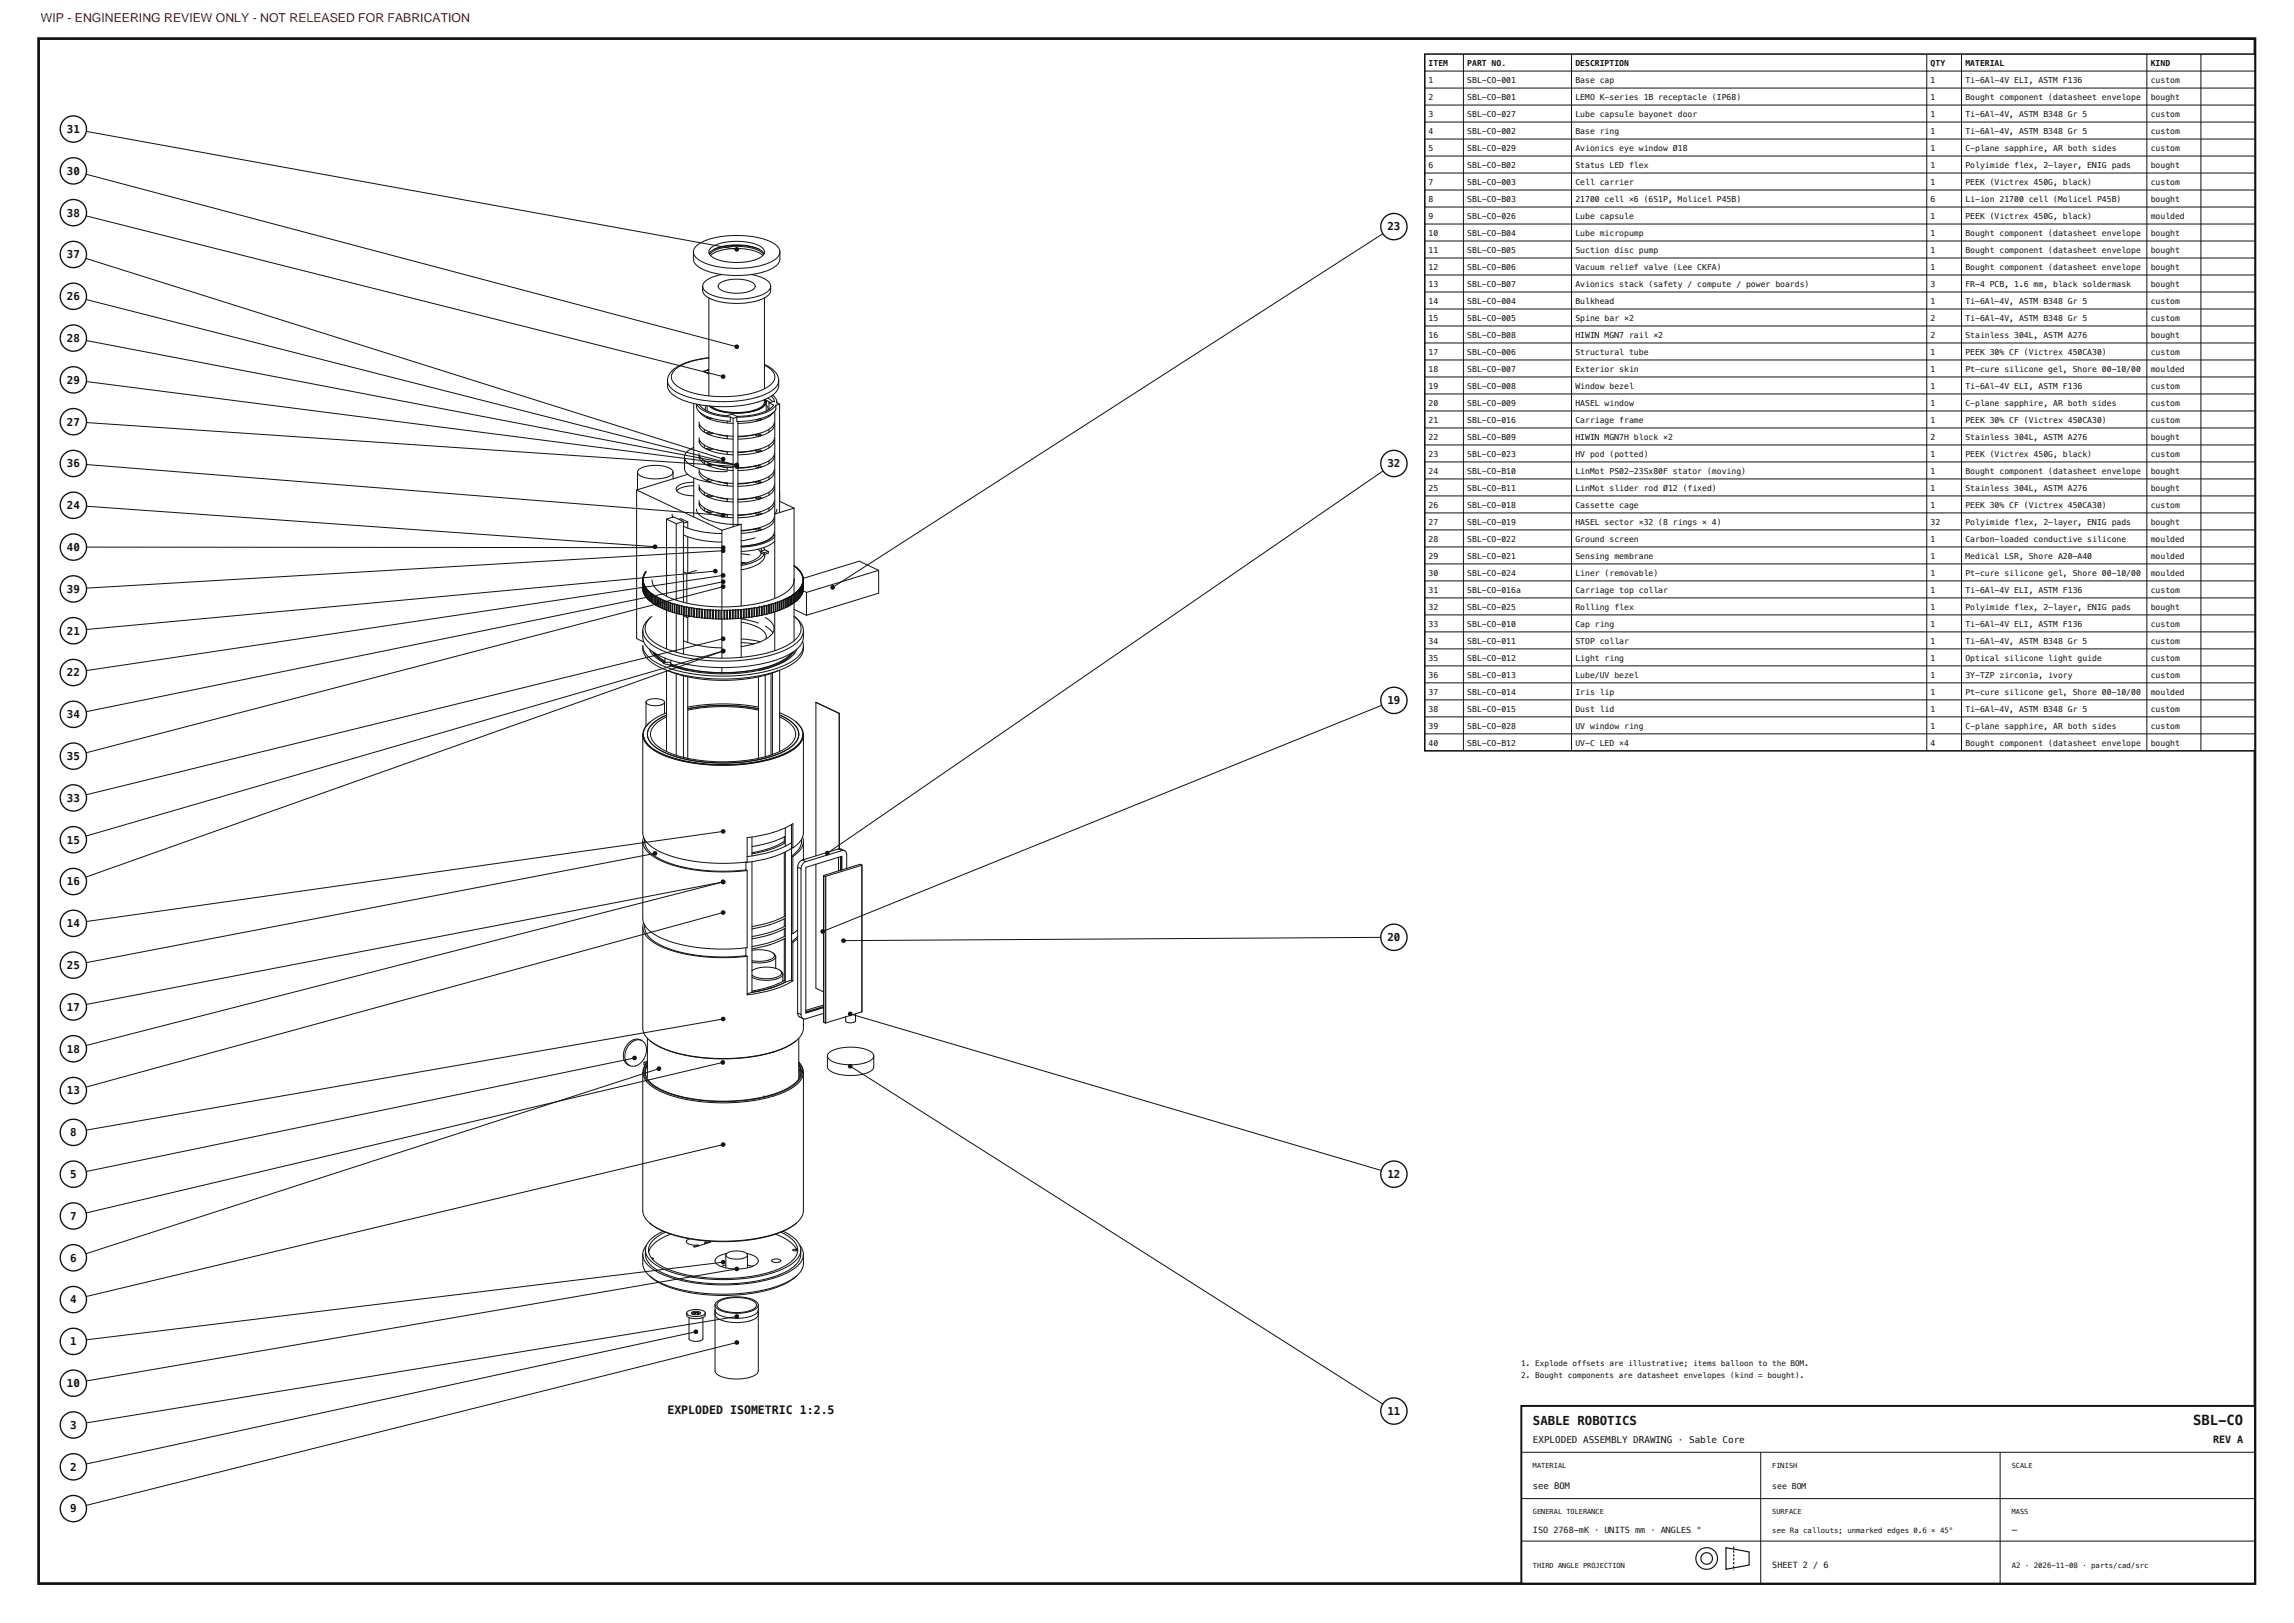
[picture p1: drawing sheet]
<svg xmlns="http://www.w3.org/2000/svg" width="594mm" height="420mm" viewBox="0 0 594 420" stroke-linecap="round" stroke-linejoin="round" font-family="sans-serif">
<defs><g id="words">
<text font-size="3.6" fill="#111" x="568" y="369">SBL-CO</text>
<text font-size="3.2" fill="#b30000" x="10.6" y="5.6">WIP - ENGINEERING REVIEW ONLY - NOT RELEASED FOR FABRICATION</text>
<text font-size="3.2" fill="#111" x="397" y="369">SABLE ROBOTICS</text>
<text font-size="3" fill="#111" x="172.8" y="366">EXPLODED ISOMETRIC 1:2.5</text>
<g font-size="2.8" fill="#111">
<text x="17.3" y="34.4">31</text>
<text x="17.3" y="45.2">30</text>
<text x="17.3" y="56.1">38</text>
<text x="359.3" y="59.7">23</text>
<text x="17.3" y="66.9">37</text>
<text x="17.3" y="77.7">26</text>
<text x="17.3" y="88.5">28</text>
<text x="17.3" y="99.4">29</text>
<text x="17.3" y="110.2">27</text>
<text x="17.3" y="121">36</text>
<text x="359.3" y="121">32</text>
<text x="17.3" y="131.8">24</text>
<text x="17.3" y="142.6">40</text>
<text x="17.3" y="153.5">39</text>
<text x="17.3" y="164.3">21</text>
<text x="17.3" y="175.1">22</text>
<text x="17.3" y="185.9">34</text>
<text x="359.3" y="182.3">19</text>
<text x="17.3" y="196.8">35</text>
<text x="17.3" y="207.6">33</text>
<text x="17.3" y="218.4">15</text>
<text x="17.3" y="229.2">16</text>
<text x="17.3" y="240.1">14</text>
<text x="359.3" y="243.7">20</text>
<text x="17.3" y="250.9">25</text>
<text x="17.3" y="261.7">17</text>
<text x="17.3" y="272.5">18</text>
<text x="17.3" y="283.3">13</text>
<text x="18.2" y="294.2">8</text>
<text x="18.2" y="305">5</text>
<text x="359.3" y="305">12</text>
<text x="18.2" y="315.8">7</text>
<text x="18.2" y="326.6">6</text>
<text x="18.2" y="337.5">4</text>
<text x="18.2" y="348.3">1</text>
<text x="17.3" y="359.1">10</text>
<text x="18.2" y="369.9">3</text>
<text x="359.3" y="366.3">11</text>
<text x="18.2" y="380.8">2</text>
<text x="18.2" y="391.6">9</text>
</g>
<text font-size="2.6" fill="#111" x="573.2" y="373.5">REV A</text>
<g font-size="2.4" fill="#111">
<text x="397" y="373.5">EXPLODED ASSEMBLY DRAWING · Sable Core</text>
<text x="521" y="397">—</text>
</g>
<text font-size="2.3" fill="#111" x="397" y="385.5">see BOM</text>
<g font-size="2.2" fill="#111">
<text x="397" y="397">ISO 2768-mK · UNITS mm · ANGLES °</text>
<text x="459" y="406">SHEET 2 / 6</text>
</g>
<g font-size="2.1" fill="#111">
<text x="370" y="17.2">ITEM</text>
<text x="380" y="17.2">PART NO.</text>
<text x="408" y="17.2">DESCRIPTION</text>
<text x="500" y="17.2">QTY</text>
<text x="509" y="17.2">MATERIAL</text>
<text x="557" y="17.2">KIND</text>
<text x="370" y="21.6">1</text>
<text x="380" y="21.6">SBL-CO-001</text>
<text x="408" y="21.6">Base cap</text>
<text x="500" y="21.6">1</text>
<text x="509" y="21.6">Ti-6Al-4V ELI, ASTM F136</text>
<text x="557" y="21.6">custom</text>
<text x="370" y="26">2</text>
<text x="380" y="26">SBL-CO-B01</text>
<text x="408" y="26">LEMO K-series 1B receptacle (IP68)</text>
<text x="500" y="26">1</text>
<text x="509" y="26">Bought component (datasheet envelope</text>
<text x="557" y="26">bought</text>
<text x="370" y="30.4">3</text>
<text x="370" y="34.8">4</text>
<text x="380" y="30.4">SBL-CO-027</text>
<text x="380" y="34.8">SBL-CO-002</text>
<text x="408" y="30.4">Lube capsule bayonet door</text>
<text x="408" y="34.8">Base ring</text>
<text x="500" y="30.4">1</text>
<text x="500" y="34.8">1</text>
<text x="509" y="30.4">Ti-6Al-4V, ASTM B348 Gr 5</text>
<text x="509" y="34.8">Ti-6Al-4V, ASTM B348 Gr 5</text>
<text x="557" y="30.4">custom</text>
<text x="557" y="34.8">custom</text>
<text x="370" y="39.2">5</text>
<text x="380" y="39.2">SBL-CO-029</text>
<text x="408" y="39.2">Avionics eye window Ø18</text>
<text x="500" y="39.2">1</text>
<text x="509" y="39.2">C-plane sapphire, AR both sides</text>
<text x="557" y="39.2">custom</text>
<text x="370" y="43.6">6</text>
<text x="370" y="48">7</text>
<text x="380" y="43.6">SBL-CO-B02</text>
<text x="380" y="48">SBL-CO-003</text>
<text x="408" y="43.6">Status LED flex</text>
<text x="408" y="48">Cell carrier</text>
<text x="500" y="43.6">1</text>
<text x="500" y="48">1</text>
<text x="509" y="43.6">Polyimide flex, 2-layer, ENIG pads</text>
<text x="509" y="48">PEEK (Victrex 450G, black)</text>
<text x="557" y="43.6">bought</text>
<text x="557" y="48">custom</text>
<text x="370" y="52.4">8</text>
<text x="380" y="52.4">SBL-CO-B03</text>
<text x="408" y="52.4">21700 cell ×6 (6S1P, Molicel P45B)</text>
<text x="500" y="52.4">6</text>
<text x="509" y="52.4">Li-ion 21700 cell (Molicel P45B)</text>
<text x="557" y="52.4">bought</text>
<text x="370" y="56.8">9</text>
<text x="380" y="56.8">SBL-CO-026</text>
<text x="408" y="56.8">Lube capsule</text>
<text x="500" y="56.8">1</text>
<text x="509" y="56.8">PEEK (Victrex 450G, black)</text>
<text x="557" y="56.8">moulded</text>
<text x="370" y="61.2">10</text>
<text x="370" y="65.6">11</text>
<text x="380" y="61.2">SBL-CO-B04</text>
<text x="380" y="65.6">SBL-CO-B05</text>
<text x="408" y="61.2">Lube micropump</text>
<text x="408" y="65.6">Suction disc pump</text>
<text x="500" y="61.2">1</text>
<text x="500" y="65.6">1</text>
<text x="509" y="61.2">Bought component (datasheet envelope</text>
<text x="509" y="65.6">Bought component (datasheet envelope</text>
<text x="557" y="61.2">bought</text>
<text x="557" y="65.6">bought</text>
<text x="370" y="70">12</text>
<text x="380" y="70">SBL-CO-B06</text>
<text x="408" y="70">Vacuum relief valve (Lee CKFA)</text>
<text x="500" y="70">1</text>
<text x="509" y="70">Bought component (datasheet envelope</text>
<text x="557" y="70">bought</text>
<text x="370" y="74.4">13</text>
<text x="380" y="74.4">SBL-CO-B07</text>
<text x="408" y="74.4">Avionics stack (safety / compute / power boards)</text>
<text x="500" y="74.4">3</text>
<text x="509" y="74.4">FR-4 PCB, 1.6 mm, black soldermask</text>
<text x="557" y="74.4">bought</text>
<text x="370" y="78.8">14</text>
<text x="370" y="83.2">15</text>
<text x="380" y="78.8">SBL-CO-004</text>
<text x="380" y="83.2">SBL-CO-005</text>
<text x="408" y="78.8">Bulkhead</text>
<text x="408" y="83.2">Spine bar ×2</text>
<text x="500" y="78.8">1</text>
<text x="500" y="83.2">2</text>
<text x="509" y="78.8">Ti-6Al-4V, ASTM B348 Gr 5</text>
<text x="509" y="83.2">Ti-6Al-4V, ASTM B348 Gr 5</text>
<text x="557" y="78.8">custom</text>
<text x="557" y="83.2">custom</text>
<text x="370" y="87.6">16</text>
<text x="380" y="87.6">SBL-CO-B08</text>
<text x="408" y="87.6">HIWIN MGN7 rail ×2</text>
<text x="500" y="87.6">2</text>
<text x="509" y="87.6">Stainless 304L, ASTM A276</text>
<text x="557" y="87.6">bought</text>
<text x="370" y="92">17</text>
<text x="380" y="92">SBL-CO-006</text>
<text x="408" y="92">Structural tube</text>
<text x="500" y="92">1</text>
<text x="509" y="92">PEEK 30% CF (Victrex 450CA30)</text>
<text x="557" y="92">custom</text>
<text x="370" y="96.4">18</text>
<text x="370" y="100.8">19</text>
<text x="380" y="96.4">SBL-CO-007</text>
<text x="380" y="100.8">SBL-CO-008</text>
<text x="408" y="96.4">Exterior skin</text>
<text x="408" y="100.8">Window bezel</text>
<text x="500" y="96.4">1</text>
<text x="500" y="100.8">1</text>
<text x="509" y="96.4">Pt-cure silicone gel, Shore 00-10/00</text>
<text x="509" y="100.8">Ti-6Al-4V ELI, ASTM F136</text>
<text x="557" y="96.4">moulded</text>
<text x="557" y="100.8">custom</text>
<text x="370" y="105.2">20</text>
<text x="380" y="105.2">SBL-CO-009</text>
<text x="408" y="105.2">HASEL window</text>
<text x="500" y="105.2">1</text>
<text x="509" y="105.2">C-plane sapphire, AR both sides</text>
<text x="557" y="105.2">custom</text>
<text x="370" y="109.6">21</text>
<text x="370" y="114">22</text>
<text x="380" y="109.6">SBL-CO-016</text>
<text x="380" y="114">SBL-CO-B09</text>
<text x="408" y="109.6">Carriage frame</text>
<text x="408" y="114">HIWIN MGN7H block ×2</text>
<text x="500" y="109.6">1</text>
<text x="500" y="114">2</text>
<text x="509" y="109.6">PEEK 30% CF (Victrex 450CA30)</text>
<text x="509" y="114">Stainless 304L, ASTM A276</text>
<text x="557" y="109.6">custom</text>
<text x="557" y="114">bought</text>
<text x="370" y="118.4">23</text>
<text x="380" y="118.4">SBL-CO-023</text>
<text x="408" y="118.4">HV pod (potted)</text>
<text x="500" y="118.4">1</text>
<text x="509" y="118.4">PEEK (Victrex 450G, black)</text>
<text x="557" y="118.4">custom</text>
<text x="370" y="122.8">24</text>
<text x="380" y="122.8">SBL-CO-B10</text>
<text x="408" y="122.8">LinMot PS02-23Sx80F stator (moving)</text>
<text x="500" y="122.8">1</text>
<text x="509" y="122.8">Bought component (datasheet envelope</text>
<text x="557" y="122.8">bought</text>
<text x="370" y="127.2">25</text>
<text x="370" y="131.6">26</text>
<text x="380" y="127.2">SBL-CO-B11</text>
<text x="380" y="131.6">SBL-CO-018</text>
<text x="408" y="127.2">LinMot slider rod Ø12 (fixed)</text>
<text x="408" y="131.6">Cassette cage</text>
<text x="500" y="127.2">1</text>
<text x="500" y="131.6">1</text>
<text x="509" y="127.2">Stainless 304L, ASTM A276</text>
<text x="509" y="131.6">PEEK 30% CF (Victrex 450CA30)</text>
<text x="557" y="127.2">bought</text>
<text x="557" y="131.6">custom</text>
<text x="370" y="136">27</text>
<text x="380" y="136">SBL-CO-019</text>
<text x="408" y="136">HASEL sector ×32 (8 rings × 4)</text>
<text x="500" y="136">32</text>
<text x="509" y="136">Polyimide flex, 2-layer, ENIG pads</text>
<text x="557" y="136">bought</text>
<text x="370" y="140.4">28</text>
<text x="380" y="140.4">SBL-CO-022</text>
<text x="408" y="140.4">Ground screen</text>
<text x="500" y="140.4">1</text>
<text x="509" y="140.4">Carbon-loaded conductive silicone</text>
<text x="557" y="140.4">moulded</text>
<text x="370" y="144.8">29</text>
<text x="370" y="149.2">30</text>
<text x="380" y="144.8">SBL-CO-021</text>
<text x="380" y="149.2">SBL-CO-024</text>
<text x="408" y="144.8">Sensing membrane</text>
<text x="408" y="149.2">Liner (removable)</text>
<text x="500" y="144.8">1</text>
<text x="500" y="149.2">1</text>
<text x="509" y="144.8">Medical LSR, Shore A20–A40</text>
<text x="509" y="149.2">Pt-cure silicone gel, Shore 00-10/00</text>
<text x="557" y="144.8">moulded</text>
<text x="557" y="149.2">moulded</text>
<text x="370" y="153.6">31</text>
<text x="380" y="153.6">SBL-CO-016a</text>
<text x="408" y="153.6">Carriage top collar</text>
<text x="500" y="153.6">1</text>
<text x="509" y="153.6">Ti-6Al-4V ELI, ASTM F136</text>
<text x="557" y="153.6">custom</text>
<text x="370" y="158">32</text>
<text x="380" y="158">SBL-CO-025</text>
<text x="408" y="158">Rolling flex</text>
<text x="500" y="158">1</text>
<text x="509" y="158">Polyimide flex, 2-layer, ENIG pads</text>
<text x="557" y="158">bought</text>
<text x="370" y="162.4">33</text>
<text x="370" y="166.8">34</text>
<text x="380" y="162.4">SBL-CO-010</text>
<text x="380" y="166.8">SBL-CO-011</text>
<text x="408" y="162.4">Cap ring</text>
<text x="408" y="166.8">STOP collar</text>
<text x="500" y="162.4">1</text>
<text x="500" y="166.8">1</text>
<text x="509" y="162.4">Ti-6Al-4V ELI, ASTM F136</text>
<text x="509" y="166.8">Ti-6Al-4V, ASTM B348 Gr 5</text>
<text x="557" y="162.4">custom</text>
<text x="557" y="166.8">custom</text>
<text x="370" y="171.2">35</text>
<text x="380" y="171.2">SBL-CO-012</text>
<text x="408" y="171.2">Light ring</text>
<text x="500" y="171.2">1</text>
<text x="509" y="171.2">Optical silicone light guide</text>
<text x="557" y="171.2">custom</text>
<text x="370" y="175.6">36</text>
<text x="370" y="180">37</text>
<text x="380" y="175.6">SBL-CO-013</text>
<text x="380" y="180">SBL-CO-014</text>
<text x="408" y="175.6">Lube/UV bezel</text>
<text x="408" y="180">Iris lip</text>
<text x="500" y="175.6">1</text>
<text x="500" y="180">1</text>
<text x="509" y="175.6">3Y-TZP zirconia, ivory</text>
<text x="509" y="180">Pt-cure silicone gel, Shore 00-10/00</text>
<text x="557" y="175.6">custom</text>
<text x="557" y="180">moulded</text>
<text x="370" y="184.4">38</text>
<text x="380" y="184.4">SBL-CO-015</text>
<text x="408" y="184.4">Dust lid</text>
<text x="500" y="184.4">1</text>
<text x="509" y="184.4">Ti-6Al-4V, ASTM B348 Gr 5</text>
<text x="557" y="184.4">custom</text>
<text x="370" y="188.8">39</text>
<text x="380" y="188.8">SBL-CO-028</text>
<text x="408" y="188.8">UV window ring</text>
<text x="500" y="188.8">1</text>
<text x="509" y="188.8">C-plane sapphire, AR both sides</text>
<text x="557" y="188.8">custom</text>
<text x="370" y="193.2">40</text>
<text x="380" y="193.2">SBL-CO-B12</text>
<text x="408" y="193.2">UV-C LED ×4</text>
<text x="500" y="193.2">4</text>
<text x="509" y="193.2">Bought component (datasheet envelope</text>
<text x="557" y="193.2">bought</text>
<text x="459" y="385.5">see BOM</text>
</g>
<g font-size="2" fill="#111">
<text x="394" y="353.6">1. Explode offsets are illustrative; items balloon to the BOM.</text>
<text x="394" y="356.8">2. Bought components are datasheet envelopes (kind = bought).</text>
</g>
<g font-size="1.9" fill="#111">
<text x="459" y="397">see Ra callouts; unmarked edges 0.6 × 45°</text>
<text x="521" y="406">A2 · 2026-11-08 · parts/cad/src</text>
</g>
<g font-size="1.8" fill="#111">
<text x="397" y="380">MATERIAL</text>
<text x="459" y="380">FINISH</text>
<text x="521" y="380">SCALE</text>
<text x="397" y="392">GENERAL TOLERANCE</text>
<text x="459" y="392">SURFACE</text>
<text x="521" y="392">MASS</text>
<text x="397" y="406">THIRD ANGLE PROJECTION</text>
</g>
</g></defs>
<path d="M10 10h574v400h-574z" fill="none" stroke="#111" stroke-width=".7" stroke-linecap="butt"/>
<path d="M394 364h190v46h-190z" fill="#fff"/>
<path d="M394 364h190v46h-190z" fill="none" stroke="#111" stroke-width=".5"/>
<path d="M394 376h190M456 376v34M518 376v34M394 388h190M394 399h190" fill="none" stroke="#111" stroke-width=".26"/>
<g fill="none" stroke="#111" stroke-width=".3">
<path d="M447 400.7l6 1.1v3.4l-6 1.1z"/>
<circle cx="442" cy="403.5" r="2.8"/>
<circle cx="442" cy="403.5" r="1.5"/>
</g>
<path d="M448.8 400.4h.3v.6h-.3zM448.8 401.4h.3v.6h-.3zM448.8 402.4h.3v.6h-.3zM448.8 403.4h.3v.6h-.3zM448.8 404.4h.3v.6h-.3zM448.8 405.4h.3v.6h-.3zM448.8 406.4h.3v.2h-.3z" fill="#111"/>
<g fill="none" stroke="#111" stroke-width=".26">
<path d="M19 33.4l171.8 31.2M179.6 65.2a4.3 4.3 0 0 0 3.4 3.1 24.9 24.9 0 0 0 16.9-.6 3.2 3.2 0 0 0 2.1-2.5M179.6 65.2a4.4 4.4 0 0 1 3.5-3.1l3.1-.8 3.5-.3 3.5 .1 3.5 .5a7.1 7.1 0 0 1 5.2 3.1l.1 .5M179.6 65.2v1.9a4.3 4.3 0 0 0 3.4 3 24.9 24.9 0 0 0 16.9-.6 3.2 3.2 0 0 0 2.1-2.4v-1.9M182 74.1v1.1a4 4 0 0 0 3.4 2.7 19.2 19.2 0 0 0 12.8-.9 2.31 2.31 0 0 0 1.4-1.8v-1.1M182 74.1a4 4 0 0 0 3.4 2.6 19.2 19.2 0 0 0 12.8-.8 2.31 2.31 0 0 0 1.4-1.8M183.6 77.1v25.4M183.7 65.7a7.3 7.3 0 0 1 5.5-2.2l2.2-.1a9.6 9.6 0 0 1 6.3 2l.2 .3M183.8 65.9a8.8 8.8 0 0 1 6.1-2.1h2.1a8.6 8.6 0 0 1 5.8 2.1M184 66.1a12 12 0 0 1 7.9-1.7h.3a9.2 9.2 0 0 1 5.4 1.7M184.1 64.2a13.6 13.6 0 0 1 9.4-1.5 5.8 5.8 0 0 1 4.4 2.2 2.03 2.03 0 0 1-1.7 2.1 15 15 0 0 1-11.8-.5l-.3-.3a1.26 1.26 0 0 1 0-2zM184.9 64.6a17.5 17.5 0 0 1 11.8 0"/>
<path d="M186.3 73.4a9.3 9.3 0 0 1 8.9 0 1.08 1.08 0 0 1 .3 1.1 1.08 1.08 0 0 1-1 .7 9.7 9.7 0 0 1-8.2-.4 .84 .84 0 0 1 0-1.4zM187 71.1a6.8 6.8 0 0 0-4.9 2.5l-.1 .5M194.6 71.1a6.8 6.8 0 0 1 4.9 2.5l.1 .5M198 77.1v23.6M172.9 98.5v1.3a5 5 0 0 0 3.7 3.7 32.1 32.1 0 0 0 22-.3l.3-.2a4.2 4.2 0 0 0 2.8-3.2v-1.3M172.9 98.5a5 5 0 0 0 3.7 3.7 32.1 32.1 0 0 0 22-.3l.3-.2a4.2 4.2 0 0 0 2.8-3.2M182.3 96.1l1.3 .6M182.3 96.1l1.3 .7M183.4 95.9l-1.1 .2M183.6 92.7l-4 .7a8.6 8.6 0 0 0-5.6 3.4 3 3 0 0 0 2.1 3.6l3.7 1.4 5.1 .8h5.1l5.1-.9a7.8 7.8 0 0 0 5.5-3.5 3.1 3.1 0 0 0-2.1-3.4l-.5-.3M183.6 92.6a16.5 16.5 0 0 0-9.8 3.6l-.7 1.2-.2 1.1M183.6 95.7l-.3 .1"/>
<path d="M198 94.4a5.4 5.4 0 0 1 3.7 4.1M177.3 118.3a4.3 4.3 0 0 0 3.6 2.9l3.6 .8 3.9 .1M177.3 118.3v3a4.2 4.2 0 0 0 3.4 2.8l3.3 .8M179.7 115.9a3.5 3.5 0 0 0-2.4 2.4M179.7 104.5v16.3M180.4 104.6a3.5 3.5 0 0 0 2.8 3.3 19.6 19.6 0 0 0 5.9 1.2v-1.1M180.5 104.7a7.9 7.9 0 0 0 5.9 3l2.7 .3M181 118.1a4.4 4.4 0 0 0 3.7 2.9l2.3 .5 2.9 .3M181 114.1a4.4 4.4 0 0 0 3.7 2.8l2.3 .6 2.9 .3M181 117.4a4.4 4.4 0 0 0 3.7 2.9l2.3 .5 2.9 .3M181 110a4.4 4.4 0 0 0 3.7 2.9l2.5 .5 2.7 .3M181 113.3a4.4 4.4 0 0 0 3.7 2.9l2.3 .5 2.9 .3"/>
<path d="M181 109.2a4.4 4.4 0 0 0 3.7 2.9l2.3 .6 2.9 .2M181.2 104.8a8.3 8.3 0 0 0 5.7 2.7l1.6 .2-.1-.1M181.2 104.8h.1M181.2 109.9v.7M181.2 114v.7M181.2 118v.8M181.3 106.8a10.5 10.5 0 0 0 7.1 2.7l1.5 .1M182.4 111.2v.7M182.4 115.2v.8M182.4 119.3v.7M183 105l-.4 1.1M183.1 105.1v1.3"/>
<path d="M183.3 107.9l-.3 .1 .7 .4 .5-.2M183.8 120l-.8 .2 .7 .4 .9-.3-.1-.1M183.8 115.9l-.8 .3 .7 .3 .9-.3h-.1M183.8 111.8l-.8 .3 .7 .3 .9-.2-.1-.1M183.9 108.1v.2M183.9 111.9v.5M183.9 115.9v.6M185.7 116.5l2.7 .5M185.7 112.4l2.7 .5M188.4 107.6v.1M188.4 109v.5M188.4 112.8v.8"/>
<path d="M188.4 116.9v.8M189.1 108l.8 .3M189.9 108.3v28.1M190.8 108l-.9 .3M191.1 109.1v26.7M195.6 116.7l.9-.3 .7 .3-.9 .3zM195.6 112.6l.9-.3 .7 .4-.9 .3zM195.9 116.5l-2.6 .5-2.2 .2M195.9 112.4l-2.6 .5-2.2 .2M196.5 108.5v.3M196.5 112.3v.6M196.5 116.4v.6"/>
<path d="M196.8 108.4l.4 .2-.9 .3-.5-.3M197.8 103.5l.2 .6M198 104.1a3.6 3.6 0 0 1-3.1 2.2l-2.8 .5-3.3-.1-2.6-.5-2-1M198 103.5v.6M198.1 103.4a1.79 1.79 0 0 1-1.4 2.4l-2.2 .7-2.4 .4h-2.9l-2.5-.4a6.7 6.7 0 0 1-2.9-1.4M198.2 103.4l.2 .7M198.3 103.6l1.1 .6M198.4 103.7l.2 .1-.2 .1M198.4 104.8l.4 .6 .1 .7M198.4 104.1a3.6 3.6 0 0 1-3.1 2.3l-1.8 .4-2.3 .2-4.3-.4a7.1 7.1 0 0 1-3.2-1.5M198.4 104.1v2.3M198.9 103.1l1.2 .9"/>
<path d="M199.2 104.3l1.2 .6a9.6 9.6 0 0 1-6.7 2.7l-1.7 .2a3.5 3.5 0 0 1-2.4-.6l-1.2 .4M199.2 104.3v1.7M199.2 107.5v.3M199.2 111.2v.7M199.2 115.2v.8M199.2 119.3v.7M199.7 102.6l.7 .7 .2 .7-1.4 .3M200.1 102.3l.9 1 .2 .8M200.3 106.8a10.5 10.5 0 0 1-7.1 2.7l-2.1 .1M200.5 118.1a4 4 0 0 1-3.2 2.8l-2.6 .6-3.6 .3M200.5 114.1a4 4 0 0 1-3.2 2.7l-2.6 .7-3.6 .3M200.5 117.4a4 4 0 0 1-3.2 2.7l-2.6 .7-3.6 .3"/>
<path d="M200.5 110a4 4 0 0 1-3.2 2.7l-2.6 .7-3.6 .3M200.5 113.3a4 4 0 0 1-3.2 2.8l-2.6 .6-3.6 .3M200.5 109.2a4 4 0 0 1-3.2 2.8l-2.6 .7-3.6 .3M200.7 106.4l-.1 48.5M200.9 104.9a10.2 10.2 0 0 1-7.1 2.9l-3 .2M200.9 104.9v1.1a10.2 10.2 0 0 1-7.1 3l-3 .1v-1.1M201.2 104.3l.7 .3M201.2 104.1v.2M201.9 104.6v28.1M201.9 104.6l-1 .3M164.9 126.9v38.4l1.7 .9M164.9 126.9l22.1 10.4"/>
<path d="M165.1 122.2a3.3 3.3 0 0 0 3.2 1.7 7.3 7.3 0 0 0 5.9-1.3l.1-.4M165.1 122.2a3.2 3.2 0 0 1 3.1-1.6 7.8 7.8 0 0 1 5.9 1.1l.2 .5M165.1 122.2v4.6M172.6 134.4v20M172.6 134.4l1.9-.6 2.5 1.2M172.6 134.4l2.5 1.2M174.1 133.1l.1 .8M174.3 122.2v1.8M175.1 135.6v19.8M175.8 134.5l.6-.2 1.7 .8M177 136.3a25.2 25.2 0 0 0 10 1.8M177 138.5a25.2 25.2 0 0 0 10 1.9"/>
<path d="M177 135l-1.9 .6M177 135v20.9M178.1 122.8l-13.2 4.1M178.1 135.1l-1.1 .4M178.1 135.1v1.6M178.1 139v9.4M179.7 124.8a5.7 5.7 0 0 0-4.5 1.5 1.68 1.68 0 0 0 1.7 1.7l2.8 .4M179.7 125.8l-2.8 .3-1 .5-.6 .5M179.7 123.7v10.1M180.4 131.8a4 4 0 0 0 3.2 2.9l3.8 .9 4.6 .2M181 130.3a4.4 4.4 0 0 0 3.7 2.9l2.3 .5 2.9 .3M181 126.3a4.4 4.4 0 0 0 3.7 2.9l2.3 .5 2.9 .3"/>
<path d="M181 129.6a4.4 4.4 0 0 0 3.7 2.9l2.5 .6 2.7 .2M181 122.2a4.4 4.4 0 0 0 3.7 2.9l2.3 .5 2.9 .3M181 125.5a4.4 4.4 0 0 0 3.7 2.9l2.3 .5 2.9 .3M181 121.5a4.4 4.4 0 0 0 3.7 2.8l2.5 .6 2.7 .2M181.2 126.2v.7M181.2 130.2v.8M182.4 127.4v.8M182.4 131.5v.7M183.8 132.2l-.8 .2 .7 .4 .9-.3-.1-.1M183.8 128.1l-.8 .3 .7 .3 .9-.3h-.1M183.8 124l-.8 .3 .7 .4 .9-.3M183.9 120v.5"/>
<path d="M183.9 128.2v.5M183.9 132.2v.5M185.7 132.8l2.7 .5M185.7 128.7l2.7 .5M185.7 124.6l2.7 .6M185.7 120.6l2.7 .5M187 137.3v20.7M188.4 125.1h-.7M188.4 121.1h-.1M188.4 121v.7M188.4 125v.8M188.4 129.1v.8"/>
<path d="M188.4 133.2v.7M192 135.8l-5 1.5M192 135.8v21.1M195.5 139.2l-3.5 .8M195.6 137l.9-.3 .7 .4-.9 .3zM195.6 133l.9-.3 .7 .3-.9 .3zM195.6 128.9l.9-.3 .7 .4-.9 .2zM195.6 124.8l.9-.3 .7 .4-.9 .3zM195.6 120.7l.9-.2 .7 .3-.9 .3zM195.9 136.8l-3.9 .7M195.9 132.8l-2.6 .5-2.2 .1M195.9 128.7l-2.6 .5-2.2 .2"/>
<path d="M195.9 124.6l-2.6 .6-2.2 .1M195.9 120.6l-2.6 .5-2.2 .1M196.5 120.5v.5M196.5 124.5v.6M196.5 128.6v.6M196.5 132.7v.6M196.5 136.7v.6M199.2 123.4v.7M199.2 127.4v.8M199.2 131.5v.7M199.6 139.3h.1M200.5 137.7a4 4 0 0 1-3.2 2.8l-2.4 .6-2.9 .3h.7a11.5 11.5 0 0 0 7.5-2.7l.2-.2 .2 .2"/>
<path d="M200.5 134.4a4 4 0 0 1-3.2 2.8l-2.4 .6-2.9 .3M200.5 130.3a4 4 0 0 1-3.2 2.8l-2.6 .6-3.6 .3M200.5 133.7a4 4 0 0 1-3.2 2.7l-2.4 .6-2.9 .3M200.5 126.3a4 4 0 0 1-3.2 2.7l-2.6 .7-3.6 .3M200.5 129.6a4 4 0 0 1-3.2 2.8l-2.6 .6-3.6 .3M200.5 122.2a4 4 0 0 1-3.2 2.8l-2.6 .6-3.6 .3M200.5 125.5a4 4 0 0 1-3.2 2.8l-2.6 .6-3.6 .3M200.5 121.5a4 4 0 0 1-3.2 2.7l-2.6 .7-3.6 .3M200.6 139a13.8 13.8 0 0 1-8.6 2.7M201.9 127.4h.1M201.9 129.8l3.7 1.8M201.9 127.4v2.4"/>
<path d="M205.6 131.6l-5 1.5 .5-.6 .1-.7M205.6 131.6v22.1M166.5 150.1v.5M166.5 150.1v2.6M166.5 152.3v.1M166.5 152.4h.1M166.5 150v.1M166.5 152.5v.2M166.5 149.9v.1M166.5 149.7v.2M166.5 150.6l.1 .4M166.5 150.6l.1 2.7"/>
<path d="M166.5 152.8v.2M166.5 152.7h.1M166.5 149.7h.1M166.6 153h-.1M166.6 149.4l-.1 .3M166.6 149.4v.1M166.6 151v.1M166.6 151v2.3M166.6 151.1l.1 .2M166.6 151.1l.1 2.4M166.6 153.3h.1M166.6 149.1v.3"/>
<path d="M166.6 149.1v.1M166.7 151.3l.1 .3M166.7 151.3l.1 2.5M166.7 148.9l-.1 .2M166.7 153.5h.1M166.7 148.8v.1M166.8 151.6l.2 2.5M166.8 148.6l-.1 .2M166.9 153.8h-.1M166.9 148.6h-.1M166.9 148.6h.1M166.9 151.6l.1 .3"/>
<path d="M166.9 151.6h-.1M166.9 151.6v.1M167 151.9h.1M167 151.9v2.2M167 151.9l.1 .2M167 151.9l.1 2.4M167 154.1h.1M167 148.3l-.1 .3M167 148.3v.1M167.1 152.1v2.2M167.2 152.2l.1 .2M167.2 152.2v2.2l.1 .2"/>
<path d="M167.2 154.3h-.1M167.2 148.1l.1-.1-.3 .3M167.3 152.1l-.1 .1M167.3 152.1h-.2M167.3 152.1v.1M167.3 152.4v2.2M167.4 152.5l.2 .2M167.4 152.5v2.2l.2 .2M167.4 154.6h-.1M167.4 152.4v.1M167.4 152.4h-.1M167.6 152.7v2.2"/>
<path d="M167.6 152.7l.2 .2M167.6 152.7v2.2l.2 .2M167.6 154.9h.1M167.7 152.6l-.1 .1M167.7 152.6v.1M167.8 152.9v2.2M167.9 155.1h-.1M167.9 152.9l.2 .3M167.9 152.9v2.3l.2 .2M167.9 152.9h-.1M168.1 153.2v2.2M168.1 155.4h.1"/>
<path d="M168.2 153.2l.2 .2M168.2 153.2l-.1 2.3 .3 .1M168.2 153.2h-.1M168.4 153.4v2.2M168.4 155.6h.1M168.5 153.4l.2 .3M168.5 153.4l-.1 2.3 .3 .2M168.5 153.4h-.1M168.7 153.7v2.2M168.8 153.7l.2 .2M168.8 153.7v2.3l.2 .1M168.8 155.9h-.1"/>
<path d="M168.8 153.7h.1M168.8 153.7h-.1M168.9 159.6a3.7 3.7 0 0 0 .1 6.4l2.1 1.3 2.8 1.2a46 46 0 0 0 28.7-.8 7.2 7.2 0 0 0 4.9-4.7 4 4 0 0 0-1.8-3.4M169 153.9v2.2M169.1 156.1h-.1M169.1 153.9l.3 .3M169.1 153.9v2.3l.3 .2M169.1 153.9h-.1M169.4 154.2v2.2M169.5 156.4h-.1M169.5 154.1l.2 .3M169.5 154.1v2.3l.2 .2"/>
<path d="M169.5 154.1l-.1 .1M169.7 154.4v2.2M169.8 154.4l.3 .2M169.8 154.4l.1 2.3 .2 .1M169.8 154.4h-.1M169.8 156.6h.1M169.8 156.6h-.1M170.1 154.6v2.2M170.2 154.6l.1 .1M170.2 154.6h-.1M170.2 156.8h.1M170.2 156.8h-.1"/>
<path d="M170.2 154.6v2.2M170.3 154.7l.3 .1M170.3 154.7v2.2l.3 .2M170.6 154.8v2.3M170.7 154.8l.3 .3M170.7 154.8v2.3l.3 .2M170.7 154.8h-.1M170.7 157.1h-.1M171 155.1v2.2M171.1 155l.4 .3M171.1 155v2.3l.4 .2M171.1 155l-.1 .1"/>
<path d="M171.1 157.3h.1M171.1 157.3h-.1M171.5 155.3v2.2M171.6 155.2l.4 .3M171.6 155.2v2.4l.4 .1M171.6 155.2l-.1 .1M171.6 157.5h.1M171.6 157.5h-.1M172 155.5v2.2M172 155.5h.1M172 157.7h.1M172.1 155.5l.4 .2"/>
<path d="M172.1 155.5v2.3l.4 .1M172.5 155.7v2.2M172.5 155.7h.1M172.5 157.9h.1M172.6 155.7l.4 .2M172.6 158l.4 .1M172.6 155.7v12.3M173 155.9v2.2M173.1 155.8v.1M173.1 155.8l-.1 .1M173.1 158.1h.1M173.1 158.1h-.1"/>
<path d="M173.1 155.8v2.3M173.1 155.9l.4 .2M173.1 155.9v2.3l.4 .1M173.5 156.1v2.2M173.6 156v2.3M173.6 156l.1 .1M173.6 156l-.1 .1M173.6 158.3h.1M173.6 158.3h-.1M173.7 156.1l.4 .1M173.7 158.3l.4 .2M173.7 156.1v2.2"/>
<path d="M174.1 156.2v2.3M174.1 156.2l.1 .1M174.1 156.2h.1M174.1 158.4l.1 .1M174.1 158.4v.1M174.1 156.2v2.2M174.2 156.3l.4 .1M174.2 156.3v2.2l.4 .1M174.6 156.4v2.2M174.7 156.4l.1 .1M174.7 156.4h-.1M174.7 158.6h.1"/>
<path d="M174.7 158.6h-.1M174.7 156.4v2.2M174.8 156.5l.4 .1M174.8 156.5v2.2l.4 .1M175.1 158.8v10.1M175.2 156.6v2.2M175.3 156.5l.1 .1M175.3 156.5l-.1 .1M175.3 158.8h.1M175.3 158.8h-.1M175.3 156.5v2.3M175.4 156.6l.4 .1"/>
<path d="M175.4 156.6v2.2l.4 .2M175.8 156.7v2.3M175.9 156.7l.1 .1M175.9 156.7h-.1M175.9 158.9h.1M175.9 158.9l-.1 .1M175.9 156.7v2.2M176 156.8l.4 .1M176 156.8v2.2l.4 .1M176.4 156.9v2.2M176.5 156.8l.1 .1M176.5 156.8l-.1 .1"/>
<path d="M176.5 159.1h.1M176.5 159.1h-.1M176.5 156.8v2.3M176.6 156.9l.5 .1M176.6 156.9v2.2l.5 .1M177 159.2v10.1M177 159.4l.9 .5M177 148l.9 .5M177.1 157l.1 .1M177.1 157h.1M177.1 157v2.2M177.2 157.1l.5 .1"/>
<path d="M177.2 157.1v2.2l.5 .1M177.2 159.2h-.1M177.7 157.2v2.2M177.7 157.1l.2 .1M177.7 157.1v.1M177.7 159.3l.2 .1M177.7 159.3v.1M177.7 157.1v2.2M177.9 157.2l.4 .1M177.9 159.4l.4 .1M177.9 157.2v2.7M177.9 148.5v7.7"/>
<path d="M178.1 159.8v6.5M178.3 157.3v2.2M178.4 157.2l.1 .1M178.4 157.2l-.1 .1M178.4 159.5h.1M178.4 159.5h-.1M178.4 157.2v2.3M178.5 157.3h.5M178.5 157.3v2.2l.5 .1M178.8 159.6l-.9 .3M179 157.3l.2 .1M179 159.6h.2"/>
<path d="M179 159.6h.1M179 157.3v2.3M179.2 157.4l.5 .1M179.2 157.4v2.2l.5 .1M179.2 157.4h.1M179.7 157.5v2.2M179.7 157.5h.2M179.7 157.5h.1M179.7 159.7h.2M179.7 159.7h.1M179.9 157.5h.5M179.9 157.5v2.2l.5 .1"/>
<path d="M180.4 147.7l-2.5 .8M180.4 157.5l.1 .1M180.4 159.8h.1M180.4 157.5v2.3M180.5 157.6l.5 .1M180.5 157.6v2.2l.5 .1M181 157.7v2.2M181.1 157.6l.1 .1M181.1 157.6l-.1 .1M181.1 159.9h.1M181.1 159.9h-.1M181.1 157.6v2.3"/>
<path d="M181.2 157.7h.6M181.2 157.7v2.2l.5 .1M181.8 157.7l.1 .1M181.8 157.7l-.1 2.3M181.9 157.8h.6M181.9 157.8v2.2h.5M181.9 160h-.2M182.5 157.8l-.1 2.2M182.5 157.8h.1M182.6 157.8v2.3h.6M183.2 157.8h-.6M183.2 157.8l.1 .1"/>
<path d="M183.2 157.8v2.3M183.3 157.9h.6M183.3 157.9v2.2l.6 .1M183.9 157.9v2.3M183.9 157.9h.2M183.9 157.9h.1M184.1 157.9v2.3h.5M184.6 157.9h-.5M184.6 157.9l.2 .1M184.6 157.9v2.3M184.8 158h.5M184.8 158v2.2"/>
<path d="M185.3 158h.2M185.3 158h.1M185.3 158v2.2M185.5 158v2.2h.5M186 158h-.5M186 158h.2M186 158v2.2M186.2 158v2.3h.6M186.8 158h-.6M186.8 158h.2M186.8 158v2.3M187 158h.5"/>
<path d="M187 158v2.3M187.5 158v2.3M187.7 158h.5M187.7 158h-.2M187.7 158v2.3M188.2 158v2.3h-.5M188.4 158h.5M188.4 158h-.2M188.4 158v2.3M188.9 158v2.2l-.5 .1M189.1 158v2.2M189.1 158h.1"/>
<path d="M189.1 158h-.2M189.7 158h-.6M189.7 158v2.2M189.8 157.9l.6 .1M189.8 157.9l.1 2.3M189.8 157.9l-.1 .1M190.4 158v2.2h-.5M190.6 157.9h.1M190.6 157.9l-.2 .1M190.6 157.9v2.3M191.1 157.9h-.5M191.1 157.9v2.2l-.5 .1"/>
<path d="M191.3 157.8l.5 .1M191.3 157.8l-.2 .1M191.3 157.8v2.3M191.8 157.9v2.2M192 143.4l2.2 .3M192 145.6l1.4 .2M192 145.8l.8 .1M192 157.8v12.4M192 157.8l-.2 .1M192.5 157.8h-.5M192.5 160h.2M192.5 157.8v2.2"/>
<path d="M192.7 157.7l-.2 .1M192.7 157.7v2.3M193.2 157.7h-.5M193.2 157.7v2.2l-.5 .1M193.4 157.6v.1M193.4 157.6l-.2 .1M193.4 159.9h.1M193.4 159.9h-.2M193.4 157.6v2.3M193.4 157.7v2.2M193.9 157.6l-.5 .1M193.9 157.6v2.3h-.5"/>
<path d="M194 157.6h.1M194 157.6h-.1M194 159.8h.1M194 159.8h-.1M194 157.6v2.2M194.1 157.6v2.2M194.5 157.5h.1M194.6 157.5l-.5 .1M194.6 159.8h-.5M194.6 159.7h.2M194.6 157.5v2.3M194.7 157.5l.1 2.2"/>
<path d="M194.7 157.5h-.2M195.3 157.4l-.6 .1M195.3 157.4v2.3h-.5M195.4 157.4h.1M195.4 157.4h-.1M195.4 159.6h.1M195.4 159.6h-.1M195.4 157.4v2.2M195.9 157.3l-.5 .1M195.9 157.3v2.2l-.5 .1M196.1 157.3h.1M196.1 157.3h-.2"/>
<path d="M196.1 159.5h.1M196.1 159.5h-.2M196.1 157.3v2.2M196.3 142.2l.7 .8M196.6 157.2l-.5 .1M196.6 159.4l-.5 .1M196.6 157.2v2.2M196.7 140.7h-.1M196.7 157.1l.1 .1M196.7 157.1l-.1 .1M196.7 159.4h.1M196.7 159.4h-.1"/>
<path d="M196.7 157.1v2.3M196.8 157.2v2.2M197 142.7v.4l.9 .4M197 142.7l1.1-.3 .9 .4M197 142.7l.9 .4M197.1 142l.2 .6M197.1 143.2l.1 .1M197.2 143.2a6.8 6.8 0 0 1-5.2 2.9M197.2 157.1l-.4 .1M197.2 159.3l-.4 .1M197.2 157.1v2.2M197.3 157h.1"/>
<path d="M197.3 157l-.1 .1M197.3 159.2l.1 .1M197.3 159.2h-.1M197.3 157v2.2M197.4 157v2.3M197.8 141.8l.2 .6M197.9 156.9l-.5 .1M197.9 156.9v2.3l-.5 .1M197.9 159.1h.1M197.9 143.5a8.7 8.7 0 0 1-5.9 2.9M197.9 143.1v.4M198 156.9h.1"/>
<path d="M198 156.9h-.1M198 156.9v2.2M198.1 143.5a3.6 3.6 0 0 1-3 3.2l-3.1 .8M198.2 159.9a3.3 3.3 0 0 1 2.2 3.4 7.3 7.3 0 0 1-5.4 3.5l-3 .6M198.5 156.8l-.5 .1M198.5 156.8v2.2l-.5 .1M198.6 156.7v.1M198.6 156.7l-.1 .1M198.6 158.9v.1M198.6 158.9l-.1 .1M198.6 156.7v2.2M198.6 156.8v2.2"/>
<path d="M199 142.8l-1.1 .3M199 142.8v.4l-1.1 .3M199.1 156.6l-.5 .2M199.1 156.6v2.3l-.5 .1M199.2 156.6v2.2M199.2 156.6h.1M199.2 156.6h-.1M199.2 158.8h.1M199.2 158.8h-.1M199.7 156.5l-.5 .1M199.7 156.5v2.2l-.5 .1M199.8 156.4h.1"/>
<path d="M199.8 156.4l-.1 .1M199.8 158.6v.1M199.8 158.6h-.1M199.8 156.4v2.2M199.8 156.4v2.3M200.2 156.3l-.4 .1M200.2 156.3v2.2l-.4 .2M200.3 156.2l.1 .1M200.3 156.2l-.1 .1M200.3 158.5h.1M200.3 158.5h-.1M200.3 156.2v2.3"/>
<path d="M200.4 156.3v2.2M200.6 140.1a13.8 13.8 0 0 1-8.6 2.7M200.6 158.4v10.1M200.8 156.1l-.4 .2M200.8 156.1v2.3l-.4 .1M200.9 156.1h.1M200.9 156.1h-.1M200.9 158.3h.1M200.9 158.3h-.1M200.9 156.1v2.2M201 156.1v2.2M201.3 156l-.3 .1"/>
<path d="M201.3 156v2.2l-.3 .1M201.4 155.9h.1M201.4 155.9l-.1 .1M201.4 158.1h.1M201.4 158.1h-.1M201.4 155.9v2.2M201.5 155.9v2.2M201.9 155.8l-.4 .1M201.9 155.8v2.2l-.4 .1M201.9 155.7v2.2M201.9 155.7h.1M201.9 155.7v.1"/>
<path d="M201.9 157.9h.1M202 155.7v2.2M202.4 155.5l-.4 .2M202.4 155.5v2.3l-.4 .1M202.4 155.5h.1M202.4 157.7h.1M202.5 155.5v2.2M202.9 155.4l-.4 .1M202.9 155.4v2.2l-.4 .1M202.9 155.3h.1M202.9 155.3v.1M202.9 157.5h.1"/>
<path d="M202.9 155.3v2.2M203 155.3v2.2M203.3 157.3h.2M203.4 155.1l-.4 .2M203.4 155.1l-.1 2.3-.3 .1M203.4 155.1h.1M203.5 155.1v2.2M203.8 154.9l-.3 .2M203.8 154.9v2.3l-.3 .1M203.8 154.9h.1M203.8 157.1h.1M203.9 154.9v2.2"/>
<path d="M204.2 154.6l-.3 .3M204.2 154.6v2.3l-.3 .2M204.2 154.6l.1 .1M204.2 156.8l.1 .1M204.2 156.8v.1M204.3 154.7v2.2M204.6 154.4l-.3 .3M204.6 154.4v2.3l-.3 .2M204.6 154.4h.1M204.6 156.6h.1M204.7 154.4v2.2M205 154.2l-.3 .2"/>
<path d="M205 154.2v2.3l-.3 .1M205 154.2h.1M205 156.4h.1M205.1 154.2v2.2M205.4 153.9l-.3 .3M205.4 153.9v2.3l-.3 .2M205.4 153.9l.1 .1M205.4 156.2h.1M205.5 154v2.2M205.6 153.8h.1M205.6 159.5l.1 .1M205.6 146.4l.2 .1"/>
<path d="M205.6 149.8a5.2 5.2 0 0 1-3.6 4.5 39.8 39.8 0 0 1-21.7 2.3 19.8 19.8 0 0 1-10.3-4.1l-.8-1.1-.3-1.3M205.6 156.1v9.8M205.6 157.8l3.3 1.5M205.7 159.6l1.6 1.5a3.6 3.6 0 0 1 .8 2.2M205.7 153.7h.1M205.7 153.7l-.1 .1M205.7 153.7v.1M205.7 153.8l-.2 .2M205.7 153.8v2.2l-.2 .2M205.7 155.9h.1M205.8 146.5l.3 .3M205.8 146.5v.1"/>
<path d="M205.8 153.7v2.2M206 153.4l.1 .1M206 153.4v.1M206.1 153.5l-.3 .2M206.1 153.5v2.2l-.3 .2M206.1 155.7h.1M206.1 146.9l.3 .1M206.1 146.8v.1M206.1 153.5v2.2M206.3 153.2l-.2 .3M206.3 153.2l.1 2.3-.3 .2M206.3 153.2h.1"/>
<path d="M206.4 155.4h.1M206.4 147l.3 .3M206.4 147v.1M206.4 153.2v2.2M206.6 152.9l-.2 .3M206.6 152.9v2.3l-.2 .2M206.6 152.9l.1 .1M206.6 155.2h.1M206.7 147.3l.2 .2M206.7 147.3v.1M206.7 153v2.2M206.8 152.7l-.1 .3"/>
<path d="M206.8 152.7l.1 2.3-.2 .2M206.8 152.7h.2M206.9 154.9h.1M206.9 147.5l.2 .3M206.9 147.5v.1M207 152.7v2.2M207.1 152.4h.1M207.1 152.4v.1M207.1 147.9l.2 .2M207.1 152.5l-.1 .2M207.1 152.5v2.2l-.1 .2M207.1 154.6h.1"/>
<path d="M207.1 147.8v.1M207.2 152.4v2.2M207.3 152.2h.1M207.3 152.2l-.1 .2M207.3 152.2v2.3l-.1 .1M207.3 154.4h.1M207.3 148.1h.1M207.3 148.1v.1M207.4 152.2v2.2M207.4 148.1l.1 .2M207.4 151.9v.1M207.4 151.9l.1 .1"/>
<path d="M207.4 151.9h.1M207.5 152l-.1 .2M207.5 152l-.1 2.4M207.5 154.1h.1M207.5 148.3l.2 .3M207.5 148.3v.1M207.5 151.9v2.2M207.6 151.6h.1M207.6 151.6l.1 .1M207.6 151.6v.1M207.7 151.7l-.2 .2M207.7 151.7l-.2 2.4"/>
<path d="M207.7 153.8h.1M207.7 148.6v.1M207.7 151.6v2.2M207.7 151.3l.1 .1M207.7 151.3v.1M207.7 148.7l.1 .2M207.8 151.4l-.1 .2M207.8 151.4l-.1 2.4M207.8 153.6h.1M207.8 148.9v.1M207.8 151.4v2.2M207.8 149l.1 .2"/>
<path d="M207.9 150.8v.3M207.9 150.8h.1M207.9 150.8v.1M207.9 153.3h.1M207.9 149.2l.1 .2M207.9 149.2h.1M207.9 151.1l-.1 .3M207.9 151.1l-.1 2.5M208 149.4v.3M208 149.4v.1M208 150.8l-.1 2.5M208 153l.9 .4"/>
<path d="M208 152.8h.1M208 149.7v.1M208 150.5v.3M208 150.5v2.5M208 149.8l.1 .2M208.1 152.5h.1M208.1 150v.1M208.1 150.1h.1M208.1 152.3v.2M208.1 150.1l-.1 .4M208.1 150.1l-.1 2.7M208.9 153.4v5.9"/>
<path d="M227.6 147.7v5.9l-18.7 5.7M227.6 147.7l-5.1-2.4-14.5 4.4M227.6 147.7l-18.7 5.7M166.5 167.2a5.9 5.9 0 0 0 3.8 4.5 42 42 0 0 0 20.3 3.3l2.9-.3a25 25 0 0 0 13-4.5l1.2-1.6 .4-1.4a5.6 5.6 0 0 1-3.8 5.2 41.8 41.8 0 0 1-20.5 3.3l-.9-.1a29.2 29.2 0 0 1-14.3-4.2l-1.3-1.3a3.9 3.9 0 0 1-.8-2.9zM166.5 163.3v1.6a5.9 5.9 0 0 0 3.8 4.6 42 42 0 0 0 20.3 3.2l2.9-.2a25 25 0 0 0 13-4.6l.9-1 .5-1.1 .2-2.5M166.5 163.3a5.9 5.9 0 0 0 3.8 4.6 42 42 0 0 0 20.3 3.2l2.9-.3a25 25 0 0 0 13-4.5l1.2-1.6 .4-1.4M168.2 168.1a6.8 6.8 0 0 0 3.6 3.4M168.3 160l-1 1.1a3.6 3.6 0 0 0-.8 2.2M169 168.7l1.4 1.7 1.7 1.1M169.3 168.9l1.1 1.2 1.7 1.1M169.6 169.1l1.1 1.1 1.5 1M171.8 171.5v.1"/>
<path d="M172.1 171.5l-.3 .2 .9-.2 1 .1M172.1 171.2v.3M172.2 171.2h-.1M172.2 170.4v.8M172.6 173.5v21.1M172.9 173.6l4.4 1.5 5.5 .8 5.9 .2 5.7-.5a29.5 29.5 0 0 0 7.3-2M173.6 172.2h-.1M173.6 172.2l4.5 1.4M173.6 171.9v.3M173.7 171.9h-.1M173.7 171.9h.1M173.7 170.9v1"/>
<path d="M175.1 174.5v21M177 165.9a25.3 25.3 0 0 0 10 1.8M177 175v21.1M178.1 175.2v21.1M182.6 160h-.2M183.3 160.1h-.1M184.1 160.1l-.2 .1M184.6 160.2h.2M184.6 160.2h.1M184.8 160.2h.5M185.5 160.2h-.2M186.2 160.2h-.2"/>
<path d="M186.8 160.2h.2M186.8 160.2v.1M187 160.3h.5M187 160.3v10.1M187 172.8v1.7M187.7 160.2v.1M187.7 160.2h-.2M188.2 160.2l.2 .1M188.9 160.2h.2M189.7 160.2h-.6M189.8 160.2h.1M189.8 160.2h-.1"/>
<path d="M190.4 160.1l.2 .1M191.1 160.1h.2M191.8 160.1h-.5M192 166.4l3.3 .3M192 165.4l2.2 .2 2.7 .6M192 160.2l4.4 1.1M192 161.1a9.3 9.3 0 0 1 6.3 3l.1 1.3M192.5 160h-.7M196.4 175.2v21.1M198.2 162.1l1 .7 1 1M198.2 174.8v21.1M199.7 174.4v21.1"/>
<path d="M200 174.2v21.1M201.9 173.5v21.1M204.9 169.1a16.6 16.6 0 0 1-9.3 4.3l-5.6 .7-6.3-.1-5.4-.7-4.6-1.4M205.2 168.9a15 15 0 0 1-8.8 4.4l-5.6 .8h-6.4l-6.1-.8-4.7-1.4M205.5 168.7a11.5 11.5 0 0 1-7.3 4.5l-1.7 .4M205.6 168.6v.7M206.4 168.1a9.7 9.7 0 0 1-6.3 4.5 44 44 0 0 1-28.3-1v-.1M207.9 166l.2 1.2M166.5 190.2v25.4a6 6 0 0 0 3.9 4.6l4.6 1.8 5.6 1.1 6.3 .4 6.6-.3v-6.3a28.5 28.5 0 0 0 11.8-3.7v6.3M166.5 190.2a5.9 5.9 0 0 0 3.8 4.6 42 42 0 0 0 20.3 3.2l2.9-.2a25 25 0 0 0 13-4.6l1.2-1.5 .4-1.5M166.6 190.2a5.9 5.9 0 0 0 3.9 4.6 41.7 41.7 0 0 0 20.1 3.2h.5a29 29 0 0 0 14.8-4.4l1.5-1.6 .5-1.8M166.6 190.1a5.9 5.9 0 0 0 3.9 4.5 41.7 41.7 0 0 0 20.1 3.2h.5a29 29 0 0 0 14.8-4.3l1.5-1.7 .5-1.7"/>
<path d="M166.6 190.1v.1M166.6 190.2h.1M167.3 181.8a3 3 0 0 0 3.3 .8 1.52 1.52 0 0 0 1.5-.8M167.3 181.8a2.91 2.91 0 0 1 2.9-.9l1.4 .3 .5 .6M167.3 181.8v6.2M168.4 186.9a4.4 4.4 0 0 0-1.9 3.3M172.1 181.8v3M172.6 185.1a7.8 7.8 0 0 0-4.9 4.3 4.6 4.6 0 0 0 3 4.7 37.1 37.1 0 0 0 19.4 3.4 29.1 29.1 0 0 0 14.6-4 3.7 3.7 0 0 0 .9-6.1l-1.6-1.2-2.1-1.1M172.6 185.6a6.1 6.1 0 0 0-4.1 4.5 5.5 5.5 0 0 0 3.6 4.2 40.1 40.1 0 0 0 21.5 2.5 20.1 20.1 0 0 0 11.4-4.4 3.3 3.3 0 0 0-.6-5.2l-2.5-1.6M172.6 184.6a9 9 0 0 0-5.9 4.7l-.1 .8M178.1 183.5a49 49 0 0 1 18.3 0M178.1 183.8a46.8 46.8 0 0 1 18.3 0"/>
<path d="M178.1 183.1a51.9 51.9 0 0 1 18.3 0M201.9 184.6a9 9 0 0 1 5.9 4.7l.1 .8M206.2 186.9a4.4 4.4 0 0 1 1.9 3.3M207.9 190.2h.1M207.9 190.1v.1M208.1 190.2v25.4a5.1 5.1 0 0 1-2.8 3.9M211.3 181.9v39.7M211.3 181.9l6.1 2.8M211.4 181.9h-.1M217.4 184.7l-.1 35.1M217.4 184.7h-.1M166.5 217.8v20a6 6 0 0 0 3.9 4.6l4.6 1.8 5.6 1.1 6.3 .4 6.6-.3v-20"/>
<path d="M166.5 217.8a6 6 0 0 0 3.9 4.7l4.6 1.7 5.6 1.1 6.3 .4 6.6-.3M166.7 216.7l-.2 1.1M166.9 217.3v.5a5.8 5.8 0 0 0 3.9 4.5l4.4 1.7 5.4 1.1 6.4 .5 6.2-.4M194.7 216.7v4.9M203.1 216.7v1.7l-.4 .2-3.9 1.5-4.1 1M203.1 217.8a22 22 0 0 1-8.4 3M203.4 216.5l-3.8 1.6-4.9 1.1M203.4 214.3v4.8M205 218.1a26.9 26.9 0 0 1-11.5 3.7M205 219.6a27.1 27.1 0 0 1-11.8 3.7M205 213.5v40.3M205 219.4l.3 .1"/>
<path d="M207.6 217.3a4.6 4.6 0 0 1-2.6 4.3l.3 .2M207.9 216.7l.2 1.1M208.1 217.8a5.1 5.1 0 0 1-2.8 4M208.1 217.8v4.8M217.2 219.8a1.71 1.71 0 0 1 1.5 .4M217.2 219.8l-9.4 2.9M217.2 219.8l.8 .4M166.7 238.9l-.2 1.1M166.9 239.5v.5a5.8 5.8 0 0 0 3.9 4.5l4.4 1.7 5.4 1.1 6.4 .5 6.2-.4M193.2 223.2v2M193.2 225.2l.3 .2M194.7 223.1v33.8"/>
<path d="M203.1 220.7v16.6M203.1 237.9v2M203.4 239.7l-4.1 1.7-4.6 1.1M203.4 237.1l-4.1 1.7-4.6 1.1M203.4 237.7l-4.1 1.7-4.6 1.1M203.4 220.6v33.7M205.3 221.8v19.9M206.6 224.5v37.8M206.6 224.5l.8 .4M207.4 224.9v37.8M207.8 222.7l-.9 .7-.3 1.1M207.8 222.7l.9 .4"/>
<path d="M208.7 223.1l-.9 .7-.4 1.1M211.3 223.8v32.1l2 .9M213.3 226.7l.4 .2M213.3 226.7v37.9l.4 .2M213.7 226.9h.2M213.7 226.9v37.9M213.9 226.9v37.9M217.2 222v3.5M217.7 221.8v3.5M217.9 221.7v3.6M218 220.2h.7M218 220.2l-9.3 2.9"/>
<path d="M218 225.2v-3.5l-9.3 2.9v37.7l4.6-1.4M218.7 220.2l.6 .9v3.7M223.2 224l-9.3 2.9M223.2 224v38M223.2 224l-.4-.2-9.5 2.9M223.2 224h.1M166.5 240v26.2a5.9 5.9 0 0 0 3.8 4.5 42 42 0 0 0 20.3 3.3l2.9-.3a25 25 0 0 0 13-4.5l.9-1.1 .5-1.1 .2-3.2M166.5 240a6 6 0 0 0 3.9 4.7l4.6 1.7 5.6 1.1 6.6 .4 6.3-.3M193.2 247.4l.3 .2M193.2 245.4v2M193.5 247.6v10a28.5 28.5 0 0 0 11.8-3.7M194.7 251.4l.2-.1z"/>
<path d="M194.7 246.1a7.8 7.8 0 0 1 5.5 .7M194.7 256.9l-1.2 .4M194.9 251.3a7.8 7.8 0 0 1 7.2 0M200.2 246.8l.5 .4 .2 .5M200.2 246.8a.93 .93 0 0 1 .3 1 .93 .93 0 0 1-.9 .6 9 9 0 0 1-4.9 .3M200.9 247.7a2.9 2.9 0 0 1-2.6 1.5l-1.8 .1-1.8-.2M200.9 247.7v3M202.1 251.3l.5 .4 .1 .5M202.1 251.3a.93 .93 0 0 1 .2 1 .93 .93 0 0 1-.9 .6 8 8 0 0 1-6.7-.5M202.7 252.2a2.91 2.91 0 0 1-2.6 1.5 8.7 8.7 0 0 1-5.4-.7M202.7 252.2v1.9M203.1 253.9l-3.4 1.5-5 1.2"/>
<path d="M203.1 253.9l.3 .1M203.1 240.5v2M203.1 243v10.9M203.4 242.3l-4.1 1.7-4.6 1.1M203.4 242.9l-4.1 1.7-4.6 1.1M203.4 240.3l-4.1 1.7-4.6 1.1M203.4 254.3l-3.8 1.5-4.9 1.1M205 253.8l.3 .1M205 253.8l-1.6 .5M205 241.6l.3 .1M205.3 244v9.9M206.6 243l-1.3 1"/>
<path d="M206.6 242.5l-1.6 1.3 .3 .2M206.6 240.8l-1.3 .9M166.2 269.4a3.6 3.6 0 0 1 .3 5.2l-.2 .2a2.93 2.93 0 0 1-3.2 1.1M166.2 269.4a3.6 3.6 0 0 0-4.3 3.2 2.85 2.85 0 0 0 1.2 3.3M166.2 269.4a3.2 3.2 0 0 0-4.5 2.4 3 3 0 0 0 1.4 4.1M166.5 277.6a5.9 5.9 0 0 0 3.8 4.6 42 42 0 0 0 20.3 3.2l2.9-.2a25 25 0 0 0 13-4.6l1.2-1.5 .4-1.5M166.5 277.6v35.8a4.3 4.3 0 0 0 1.8 3.3M166.8 275.1l.6 .2M166.8 275.1v.5l.2 .2M167.7 275l-.9 1.3-.3 1.3M167.7 275a3.7 3.7 0 0 0 1 5.7l1.7 1.2 2.4 1.1 2.5 .8 3.2 .7 6.8 .7 7.1-.2a26.3 26.3 0 0 0 13.4-4.2 3.7 3.7 0 0 0 1.1-5.8M167.7 275.5a3.7 3.7 0 0 0 1.4 5.3 29.8 29.8 0 0 0 15.3 4.2h6.6a28.4 28.4 0 0 0 14.5-4.3 3.8 3.8 0 0 0 1.4-5.2"/>
<path d="M167.7 275.8a3.1 3.1 0 0 0-.4 2.8M167.7 275.7l-.5 1.1-.2 .7M167.7 274.8l-.9 .3M167.7 268.8v10.2M168.4 269.5a26.8 26.8 0 0 0 13.5 4.4l6.6 .2 6.4-.5a25.4 25.4 0 0 0 11.3-4.1M206.6 262.3l.2 .8 1.2 .6M206.6 262.3l.8 .4M206.9 275l.9 1.3 .3 1.3M206.9 275.8a3.1 3.1 0 0 1 .4 2.8M206.9 275.7l.5 1.1 .1 .7M206.9 276.8l.2 .2M206.9 268.8v10.5"/>
<path d="M207.1 277l-.2 .3M207.1 277v1.9M207.4 262.7l.2 .6 .4 .4M208.1 277.6v35.8a4.3 4.3 0 0 1-1.9 3.3M213.3 262.4l-4.6 1.4-.7-.1M213.3 260.8l-4.6 1.4M213.3 260.2l-4.6 1.4M213.3 260.6l-4.6 1.4M213.7 264.8h.2M214.3 273.4a3.3 3.3 0 0 0 3 2 11.5 11.5 0 0 0 8.6-1.2l.4-.8M214.3 273.4a3.7 3.7 0 0 1 3.4-2.1l2-.2a9.5 9.5 0 0 1 6.3 1.6l.3 .7M214.3 273.4v2.8a3.3 3.3 0 0 0 3 2 11.5 11.5 0 0 0 8.6-1.2l.4-.7v-2.9"/>
<path d="M221.6 262.5v1.8a1.92 1.92 0 0 1-2.6 0v-1M223.2 262l-9.3 2.8M197.8 283.7l.1 .2M168.3 316.7a27.7 27.7 0 0 0 14.1 4.4l6.2 .2 6.4-.5a25.7 25.7 0 0 0 11.2-4.1M168.3 316.7a25.1 25.1 0 0 0 12.8 4.4l3.7 .3 3.7 .1 6.9-.7a24.2 24.2 0 0 0 10.8-4.1M171.7 318.8a7.1 7.1 0 0 0-4.5 4.5l-.1 .3M172.3 319a6.3 6.3 0 0 0-4.4 4.6 6.1 6.1 0 0 0 4.3 4.6 43.4 43.4 0 0 0 25 1.8 15.3 15.3 0 0 0 8.7-4.5 3.5 3.5 0 0 0-1.2-5l-2.4-1.5M173.7 319.5a9.1 9.1 0 0 0-5.6 4.4l-.1 .3M200.8 319.5a9.4 9.4 0 0 1 5.6 4.1M202.8 318.8a7.1 7.1 0 0 1 4.6 4.5v.3M166.5 324.8a6.2 6.2 0 0 0 .4 4l1.4 1.6M166.5 324.8a5.9 5.9 0 0 0 3.8 4.5 42 42 0 0 0 20.3 3.3l2.9-.3a25 25 0 0 0 13-4.5l1.2-1.6 .4-1.4"/>
<path d="M167.1 323.6v1.2a5.7 5.7 0 0 0 3.8 4.4 40.8 40.8 0 0 0 20.1 3.1l.5-.1a26.9 26.9 0 0 0 14.2-4.3l.9-1 .6-1 .2-2.3M167.1 323.6a5.7 5.7 0 0 0 3.8 4.5 40.8 40.8 0 0 0 20.1 3.1l.5-.1a26.9 26.9 0 0 0 14.2-4.3l1.2-1.5 .5-1.7M167.4 322.4l-.6 .9-.3 1.5M168.3 330.4a27.7 27.7 0 0 0 14.1 4.5l6.2 .2 6.4-.6a25.7 25.7 0 0 0 11.2-4.1M168.3 330.4a23.2 23.2 0 0 0 12.1 4.5l3.5 .4 4.2 .1 3.6-.2 3.5-.4a24.3 24.3 0 0 0 10.5-3.9l.5-.5M168.7 325.7l.5 .1-.2 .2M177.8 339.9a3 3 0 0 0 3.4 .9 1.52 1.52 0 0 0 1.4-.9M177.8 339.9a2.91 2.91 0 0 1 2.9-.9l1.4 .4 .5 .5M177.8 339.9v.6a3 3 0 0 0 3.4 .8 1.3 1.3 0 0 0 1.4-1.4M178.6 320.7a.68 .68 0 0 0-.7 .3 .68 .68 0 0 0 0 .8 4.2 4.2 0 0 0 2.9 .6M179.1 339.8a1.98 1.98 0 0 1 2.3 .1l-.2 .3-.8 .2a.84 .84 0 0 1-1.3-.6zM180.8 322.4v.2"/>
<path d="M182.5 321.9v.2M182.7 321.3l-.2 .6M183.7 321.5l-1.2 .4M183.7 321.5l.3 .1-4.1 1.3-.3-.2 1.2-.3M183.7 321.5v.2M185.2 339.2a3.5 3.5 0 0 0 3.2 1.9 10.6 10.6 0 0 0 7.6-1.1l.4-.8M185.2 337.9a3.5 3.5 0 0 0 3.2 1.9 10.6 10.6 0 0 0 7.6-1.1l.4-.8M185.2 337.9a3.4 3.4 0 0 1 3.1-1.9l1.7-.2a9.2 9.2 0 0 1 6.1 1.4l.3 .7M185.2 337.9v17a3.5 3.5 0 0 0 3.2 1.9 10.6 10.6 0 0 0 7.6-1.1l.4-.8v-17M186.1 337.1a9.9 9.9 0 0 1 9.4 0 1.13 1.13 0 0 1 .3 1.3 1.13 1.13 0 0 1-1 .7 10.3 10.3 0 0 1-8.8-.5 .9 .9 0 0 1 .1-1.5zM188 327.5l-1.2 .4M188 324.9a2.99 2.99 0 0 0 3.1 1.1 2.45 2.45 0 0 0 2.5-1.1"/>
<path d="M188 324.9a3.1 3.1 0 0 1 3-1 2.87 2.87 0 0 1 2.6 1M188 324.9v3.4M188.2 324.5l-1.5 .5a1.63 1.63 0 0 0-1.4 1.8 7.1 7.1 0 0 0 5.7 1.7 6.9 6.9 0 0 0 5.2-1.6 1.49 1.49 0 0 0-1.3-1.9l-1.5-.5M193.6 327.5l1.2 .4M193.6 324.9v3.4M194.8 327.8h.1zM199.9 326.2a1.98 1.98 0 0 1 2.3 .2l-.2 .3-.8 .2a.84 .84 0 0 1-1.3-.7zM205.4 323.6l.8-.1 .2 .2-.2 .1a.5 .5 0 0 1-.8-.2zM206.4 323.6l.1 .6M206.4 323.3v.3M207.1 322.4l.6 .9 .4 1.5M208.1 324.8a6.2 6.2 0 0 1-.5 4l-1.4 1.6"/>
<path d="M178.4 341.1v5.5a2.66 2.66 0 0 0 3.6 0v-5.5M179.1 340.1l1.1-.3 1.2 .3M179.4 340.3l.3-.1-.1 .1M179.4 340.3h.1M180.9 340.3l-.3 .1M185.2 340.3a3.5 3.5 0 0 0 3.2 1.9 10.6 10.6 0 0 0 7.6-1.1l.4-.8"/>
<circle cx="180" cy="340" r=".17"/>
<circle cx="180.8" cy="340.1" r=".17"/>
</g>
<circle cx="190.8" cy="64.6" r=".6" fill="#111"/>
<circle cx="19" cy="33.4" r="3.4" fill="#fff"/>
<circle cx="19" cy="33.4" r="3.4" fill="none" stroke="#111" stroke-width=".35"/>
<path d="M19 44.2l171.8 45.6" fill="none" stroke="#111" stroke-width=".26"/>
<circle cx="190.8" cy="89.8" r=".6" fill="#111"/>
<circle cx="19" cy="44.2" r="3.4" fill="#fff"/>
<circle cx="19" cy="44.2" r="3.4" fill="none" stroke="#111" stroke-width=".35"/>
<path d="M19 55.1l168.3 42.4" fill="none" stroke="#111" stroke-width=".26"/>
<circle cx="187.3" cy="97.5" r=".6" fill="#111"/>
<circle cx="19" cy="55.1" r="3.4" fill="#fff"/>
<circle cx="19" cy="55.1" r="3.4" fill="none" stroke="#111" stroke-width=".35"/>
<path d="M19 65.9l168.3 53" fill="none" stroke="#111" stroke-width=".26"/>
<circle cx="187.3" cy="118.9" r=".6" fill="#111"/>
<circle cx="19" cy="65.9" r="3.4" fill="#fff"/>
<circle cx="19" cy="65.9" r="3.4" fill="none" stroke="#111" stroke-width=".35"/>
<path d="M19 76.7l171.8 43.7" fill="none" stroke="#111" stroke-width=".26"/>
<circle cx="190.8" cy="120.4" r=".6" fill="#111"/>
<circle cx="19" cy="76.7" r="3.4" fill="#fff"/>
<circle cx="19" cy="76.7" r="3.4" fill="none" stroke="#111" stroke-width=".35"/>
<path d="M19 87.5l171.8 32.9" fill="none" stroke="#111" stroke-width=".26"/>
<circle cx="190.8" cy="120.4" r=".6" fill="#111"/>
<circle cx="19" cy="87.5" r="3.4" fill="#fff"/>
<circle cx="19" cy="87.5" r="3.4" fill="none" stroke="#111" stroke-width=".35"/>
<path d="M19 98.4l171.8 22" fill="none" stroke="#111" stroke-width=".26"/>
<circle cx="190.8" cy="120.4" r=".6" fill="#111"/>
<circle cx="19" cy="98.4" r="3.4" fill="#fff"/>
<circle cx="19" cy="98.4" r="3.4" fill="none" stroke="#111" stroke-width=".35"/>
<path d="M19 109.2l171.8 11.6" fill="none" stroke="#111" stroke-width=".26"/>
<circle cx="190.8" cy="120.8" r=".6" fill="#111"/>
<circle cx="19" cy="109.2" r="3.4" fill="#fff"/>
<circle cx="19" cy="109.2" r="3.4" fill="none" stroke="#111" stroke-width=".35"/>
<path d="M19 120l168.3 13.4" fill="none" stroke="#111" stroke-width=".26"/>
<circle cx="187.3" cy="133.4" r=".6" fill="#111"/>
<circle cx="19" cy="120" r="3.4" fill="#fff"/>
<circle cx="19" cy="120" r="3.4" fill="none" stroke="#111" stroke-width=".35"/>
<path d="M19 130.8l150.6 10.8" fill="none" stroke="#111" stroke-width=".26"/>
<circle cx="169.6" cy="141.6" r=".6" fill="#111"/>
<circle cx="19" cy="130.8" r="3.4" fill="#fff"/>
<circle cx="19" cy="130.8" r="3.4" fill="none" stroke="#111" stroke-width=".35"/>
<path d="M19 141.6l168.3 .2" fill="none" stroke="#111" stroke-width=".26"/>
<circle cx="187.3" cy="141.8" r=".6" fill="#111"/>
<circle cx="19" cy="141.6" r="3.4" fill="#fff"/>
<circle cx="19" cy="141.6" r="3.4" fill="none" stroke="#111" stroke-width=".35"/>
<path d="M187.3 142.6l-168.3 9.9" fill="none" stroke="#111" stroke-width=".26"/>
<circle cx="187.3" cy="142.6" r=".6" fill="#111"/>
<circle cx="19" cy="152.5" r="3.4" fill="#fff"/>
<circle cx="19" cy="152.5" r="3.4" fill="none" stroke="#111" stroke-width=".35"/>
<path d="M185.3 147.9l-166.3 15.4" fill="none" stroke="#111" stroke-width=".26"/>
<circle cx="185.3" cy="147.9" r=".6" fill="#111"/>
<circle cx="19" cy="163.3" r="3.4" fill="#fff"/>
<circle cx="19" cy="163.3" r="3.4" fill="none" stroke="#111" stroke-width=".35"/>
<path d="M187.3 149l-168.3 25.1" fill="none" stroke="#111" stroke-width=".26"/>
<circle cx="187.3" cy="149" r=".6" fill="#111"/>
<circle cx="19" cy="174.1" r="3.4" fill="#fff"/>
<circle cx="19" cy="174.1" r="3.4" fill="none" stroke="#111" stroke-width=".35"/>
<path d="M187.3 150.6l-168.3 34.3" fill="none" stroke="#111" stroke-width=".26"/>
<circle cx="187.3" cy="150.6" r=".6" fill="#111"/>
<circle cx="19" cy="184.9" r="3.4" fill="#fff"/>
<circle cx="19" cy="184.9" r="3.4" fill="none" stroke="#111" stroke-width=".35"/>
<path d="M187.3 151.9l-168.3 43.9" fill="none" stroke="#111" stroke-width=".26"/>
<circle cx="187.3" cy="151.9" r=".6" fill="#111"/>
<circle cx="19" cy="195.8" r="3.4" fill="#fff"/>
<circle cx="19" cy="195.8" r="3.4" fill="none" stroke="#111" stroke-width=".35"/>
<path d="M187.3 165.4l-168.3 41.2" fill="none" stroke="#111" stroke-width=".26"/>
<circle cx="187.3" cy="165.4" r=".6" fill="#111"/>
<circle cx="19" cy="206.6" r="3.4" fill="#fff"/>
<circle cx="19" cy="206.6" r="3.4" fill="none" stroke="#111" stroke-width=".35"/>
<path d="M187.3 168.6l-168.3 48.8" fill="none" stroke="#111" stroke-width=".26"/>
<circle cx="187.3" cy="168.6" r=".6" fill="#111"/>
<circle cx="19" cy="217.4" r="3.4" fill="#fff"/>
<circle cx="19" cy="217.4" r="3.4" fill="none" stroke="#111" stroke-width=".35"/>
<path d="M187.3 168.6l-168.3 59.6" fill="none" stroke="#111" stroke-width=".26"/>
<circle cx="187.3" cy="168.6" r=".6" fill="#111"/>
<circle cx="19" cy="228.2" r="3.4" fill="#fff"/>
<circle cx="19" cy="228.2" r="3.4" fill="none" stroke="#111" stroke-width=".35"/>
<path d="M187.3 215.3l-168.3 23.8" fill="none" stroke="#111" stroke-width=".26"/>
<circle cx="187.3" cy="215.3" r=".6" fill="#111"/>
<circle cx="19" cy="239.1" r="3.4" fill="#fff"/>
<circle cx="19" cy="239.1" r="3.4" fill="none" stroke="#111" stroke-width=".35"/>
<path d="M169.6 220.9l-150.6 29" fill="none" stroke="#111" stroke-width=".26"/>
<circle cx="169.6" cy="220.9" r=".6" fill="#111"/>
<circle cx="19" cy="249.9" r="3.4" fill="#fff"/>
<circle cx="19" cy="249.9" r="3.4" fill="none" stroke="#111" stroke-width=".35"/>
<path d="M187.3 228.3l-168.3 32.4" fill="none" stroke="#111" stroke-width=".26"/>
<circle cx="187.3" cy="228.3" r=".6" fill="#111"/>
<circle cx="19" cy="260.7" r="3.4" fill="#fff"/>
<circle cx="19" cy="260.7" r="3.4" fill="none" stroke="#111" stroke-width=".35"/>
<path d="M187.3 228.3l-168.3 43.2" fill="none" stroke="#111" stroke-width=".26"/>
<circle cx="187.3" cy="228.3" r=".6" fill="#111"/>
<circle cx="19" cy="271.5" r="3.4" fill="#fff"/>
<circle cx="19" cy="271.5" r="3.4" fill="none" stroke="#111" stroke-width=".35"/>
<path d="M187.3 236.3l-168.3 46.1" fill="none" stroke="#111" stroke-width=".26"/>
<circle cx="187.3" cy="236.3" r=".6" fill="#111"/>
<circle cx="19" cy="282.4" r="3.4" fill="#fff"/>
<circle cx="19" cy="282.4" r="3.4" fill="none" stroke="#111" stroke-width=".35"/>
<path d="M187.3 263.8l-168.3 29.4" fill="none" stroke="#111" stroke-width=".26"/>
<circle cx="187.3" cy="263.8" r=".6" fill="#111"/>
<circle cx="19" cy="293.2" r="3.4" fill="#fff"/>
<circle cx="19" cy="293.2" r="3.4" fill="none" stroke="#111" stroke-width=".35"/>
<path d="M164.3 273.9l-145.3 30.1" fill="none" stroke="#111" stroke-width=".26"/>
<circle cx="164.3" cy="273.9" r=".6" fill="#111"/>
<circle cx="19" cy="304" r="3.4" fill="#fff"/>
<circle cx="19" cy="304" r="3.4" fill="none" stroke="#111" stroke-width=".35"/>
<path d="M187.2 275.1l-168.2 39.7" fill="none" stroke="#111" stroke-width=".26"/>
<circle cx="187.2" cy="275.1" r=".6" fill="#111"/>
<circle cx="19" cy="314.8" r="3.4" fill="#fff"/>
<circle cx="19" cy="314.8" r="3.4" fill="none" stroke="#111" stroke-width=".35"/>
<path d="M170.6 276.7l-151.6 48.9" fill="none" stroke="#111" stroke-width=".26"/>
<circle cx="170.6" cy="276.7" r=".6" fill="#111"/>
<circle cx="19" cy="325.6" r="3.4" fill="#fff"/>
<circle cx="19" cy="325.6" r="3.4" fill="none" stroke="#111" stroke-width=".35"/>
<path d="M187.3 296.3l-168.3 40.2" fill="none" stroke="#111" stroke-width=".26"/>
<circle cx="187.3" cy="296.3" r=".6" fill="#111"/>
<circle cx="19" cy="336.5" r="3.4" fill="#fff"/>
<circle cx="19" cy="336.5" r="3.4" fill="none" stroke="#111" stroke-width=".35"/>
<path d="M187.3 326.8l-168.3 20.5" fill="none" stroke="#111" stroke-width=".26"/>
<circle cx="187.3" cy="326.8" r=".6" fill="#111"/>
<circle cx="19" cy="347.3" r="3.4" fill="#fff"/>
<circle cx="19" cy="347.3" r="3.4" fill="none" stroke="#111" stroke-width=".35"/>
<path d="M190.8 328.5l-171.8 29.6" fill="none" stroke="#111" stroke-width=".26"/>
<circle cx="190.8" cy="328.5" r=".6" fill="#111"/>
<circle cx="19" cy="358.1" r="3.4" fill="#fff"/>
<circle cx="19" cy="358.1" r="3.4" fill="none" stroke="#111" stroke-width=".35"/>
<path d="M190.8 340.9l-171.8 28" fill="none" stroke="#111" stroke-width=".26"/>
<circle cx="190.8" cy="340.9" r=".6" fill="#111"/>
<circle cx="19" cy="368.9" r="3.4" fill="#fff"/>
<circle cx="19" cy="368.9" r="3.4" fill="none" stroke="#111" stroke-width=".35"/>
<path d="M180.2 344.8l-161.2 35" fill="none" stroke="#111" stroke-width=".26"/>
<circle cx="180.2" cy="344.8" r=".6" fill="#111"/>
<circle cx="19" cy="379.8" r="3.4" fill="#fff"/>
<circle cx="19" cy="379.8" r="3.4" fill="none" stroke="#111" stroke-width=".35"/>
<path d="M190.8 347.6l-171.8 43" fill="none" stroke="#111" stroke-width=".26"/>
<circle cx="190.8" cy="347.6" r=".6" fill="#111"/>
<circle cx="19" cy="390.6" r="3.4" fill="#fff"/>
<circle cx="19" cy="390.6" r="3.4" fill="none" stroke="#111" stroke-width=".35"/>
<path d="M361 58.7l-145.3 93.4" fill="none" stroke="#111" stroke-width=".26"/>
<circle cx="215.7" cy="152.1" r=".6" fill="#111"/>
<circle cx="361" cy="58.7" r="3.4" fill="#fff"/>
<circle cx="361" cy="58.7" r="3.4" fill="none" stroke="#111" stroke-width=".35"/>
<path d="M361 120l-146.7 100.9" fill="none" stroke="#111" stroke-width=".26"/>
<circle cx="214.3" cy="220.9" r=".6" fill="#111"/>
<circle cx="361" cy="120" r="3.4" fill="#fff"/>
<circle cx="361" cy="120" r="3.4" fill="none" stroke="#111" stroke-width=".35"/>
<path d="M361 181.3l-147.9 59.9" fill="none" stroke="#111" stroke-width=".26"/>
<circle cx="213.1" cy="241.2" r=".6" fill="#111"/>
<circle cx="361" cy="181.3" r="3.4" fill="#fff"/>
<circle cx="361" cy="181.3" r="3.4" fill="none" stroke="#111" stroke-width=".35"/>
<path d="M361 242.7l-142.5 .8" fill="none" stroke="#111" stroke-width=".26"/>
<circle cx="218.5" cy="243.5" r=".6" fill="#111"/>
<circle cx="361" cy="242.7" r="3.4" fill="#fff"/>
<circle cx="361" cy="242.7" r="3.4" fill="none" stroke="#111" stroke-width=".35"/>
<path d="M220.2 262.5l140.8 41.5" fill="none" stroke="#111" stroke-width=".26"/>
<circle cx="220.2" cy="262.5" r=".6" fill="#111"/>
<circle cx="361" cy="304" r="3.4" fill="#fff"/>
<circle cx="361" cy="304" r="3.4" fill="none" stroke="#111" stroke-width=".35"/>
<path d="M220.2 276l140.8 89.3" fill="none" stroke="#111" stroke-width=".26"/>
<circle cx="220.2" cy="276" r=".6" fill="#111"/>
<circle cx="361" cy="365.3" r="3.4" fill="#fff"/>
<circle cx="361" cy="365.3" r="3.4" fill="none" stroke="#111" stroke-width=".35"/>
<path d="M369 14h215v180.4h-215z" fill="#fff"/>
<path d="M369 14h215v180.4h-215z" fill="none" stroke="#111" stroke-width=".4"/>
<g fill="none" stroke="#111" stroke-width=".26">
<path d="M369 18.4h215M379 14v180.4M407 14v180.4M499 14v180.4M508 14v180.4M556 14v180.4M570 14v180.4M369 22.8h215M369 27.2h215M369 31.6h215M369 36h215M369 40.4h215"/>
<path d="M369 44.8h215M369 49.2h215M369 53.6h215M369 58h215M369 62.4h215M369 66.8h215M369 71.2h215M369 75.6h215M369 80h215M369 84.4h215M369 88.8h215M369 93.2h215"/>
<path d="M369 97.6h215M369 102h215M369 106.4h215M369 110.8h215M369 115.2h215M369 119.6h215M369 124h215M369 128.4h215M369 132.8h215M369 137.2h215M369 141.6h215M369 146h215"/>
<path d="M369 150.4h215M369 154.8h215M369 159.2h215M369 163.6h215M369 168h215M369 172.4h215M369 176.8h215M369 181.2h215M369 185.6h215M369 190h215"/>
</g>
<use href="#words"/>
</svg>
